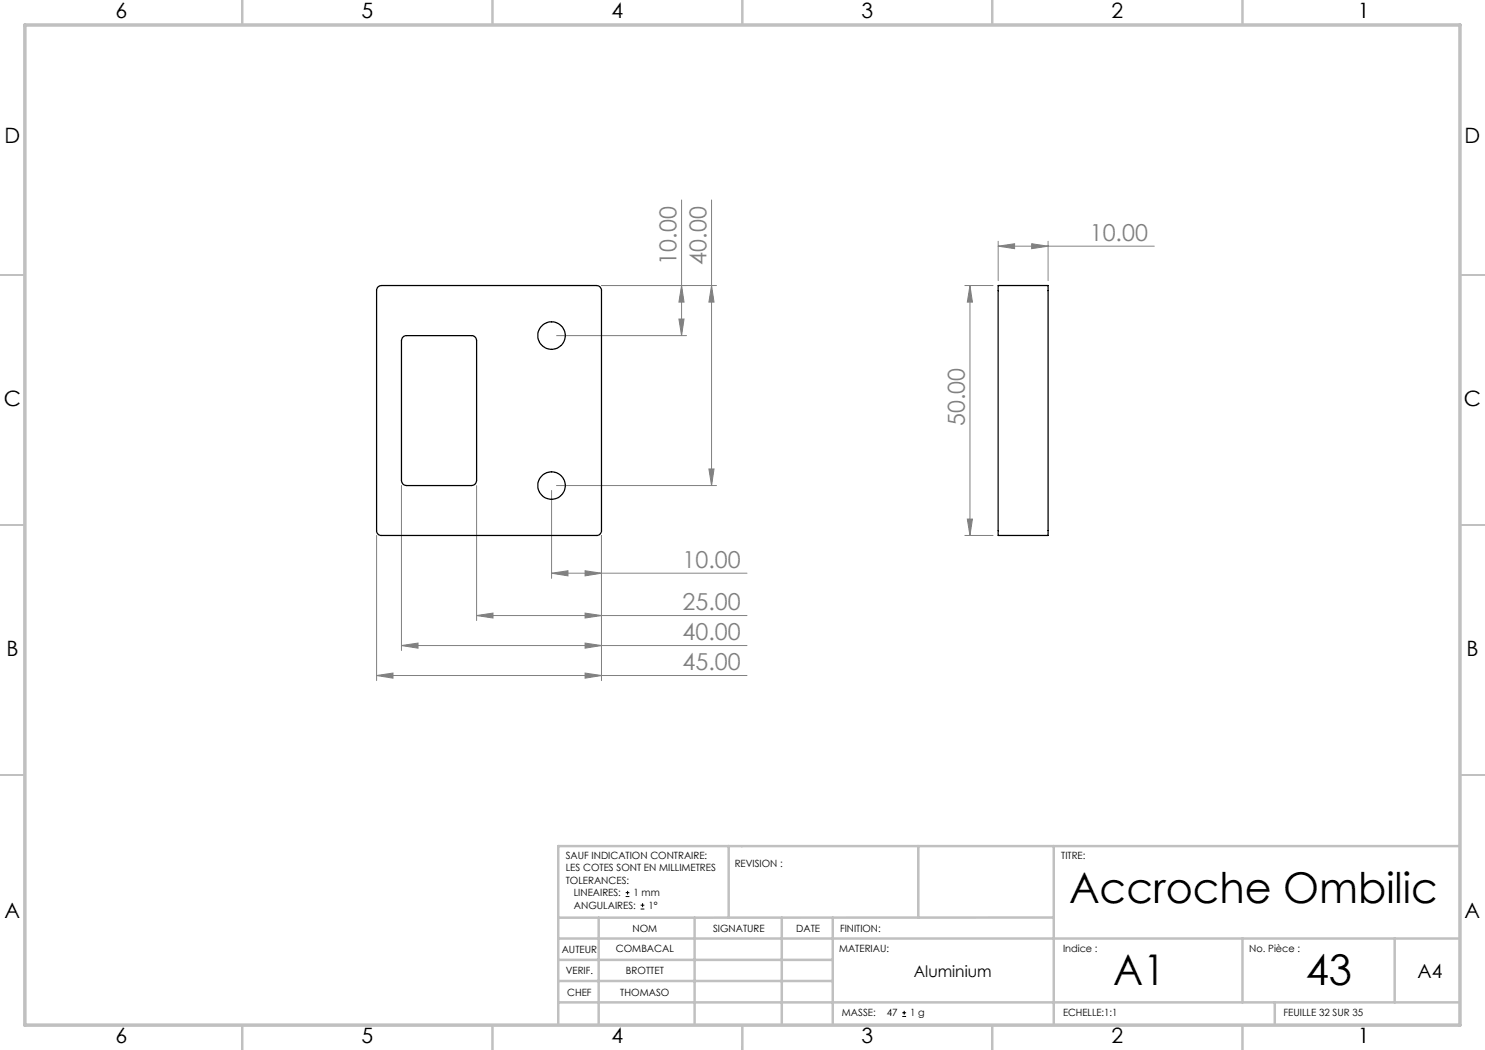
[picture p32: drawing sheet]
<svg xmlns="http://www.w3.org/2000/svg" width="297mm" height="210mm" viewBox="0 0 297 210" stroke-linecap="round" stroke-linejoin="round" font-family="sans-serif">
<defs><g id="words">
<g font-size="8.5">
<text x="213.8" y="180.6">Accroche Ombilic</text>
<text x="222.6" y="196.9">A1</text>
<text x="261.2" y="196.9">43</text>
</g>
<g font-size="4.7" fill="#808080">
<text x="135.3" y="52.9" transform="rotate(-90 135.3 52.9)">10.00</text>
<text x="141.3" y="52.9" transform="rotate(-90 141.3 52.9)">40.00</text>
<text x="218" y="48.2">10.00</text>
<text x="193" y="85.3" transform="rotate(-90 193 85.3)">50.00</text>
<text x="136.5" y="113.6">10.00</text>
<text x="136.5" y="122.1">25.00</text>
<text x="136.5" y="128.1">40.00</text>
<text x="136.5" y="134.1">45.00</text>
</g>
<g font-size="4.2">
<text x="23.1" y="3.6">6</text>
<text x="72.3" y="3.6">5</text>
<text x="122.3" y="3.6">4</text>
<text x="172.3" y="3.6">3</text>
<text x="222.3" y="3.6">2</text>
<text x="271.6" y="3.6">1</text>
<text x=".9" y="28.6">D</text>
<text x="292.9" y="28.6">D</text>
<text x=".8" y="81.1">C</text>
<text x="292.8" y="81.1">C</text>
<text x="1.3" y="131.1">B</text>
<text x="293.3" y="131.1">B</text>
<text x=".9" y="183.6">A</text>
<text x="292.9" y="183.6">A</text>
<text x="23.1" y="208.6">6</text>
<text x="72.3" y="208.6">5</text>
<text x="122.3" y="208.6">4</text>
<text x="172.3" y="208.6">3</text>
<text x="222.3" y="208.6">2</text>
<text x="271.6" y="208.6">1</text>
</g>
<text font-size="3.9" x="283.5" y="195.6">A4</text>
<text font-size="3.2" x="182.8" y="195.5">Aluminium</text>
<g font-size="2">
<text x="113.1" y="171.8">SAUF INDICATION CONTRAIRE:</text>
<text x="146.9" y="173.3">REVISION :</text>
<text x="212.3" y="171.8">TITRE:</text>
<text x="113.1" y="174.3">LES COTES SONT EN MILLIMETRES</text>
<text x="113.1" y="176.8">TOLERANCES:</text>
<text x="114.8" y="179.3">LINEAIRES:</text>
<text x="126.7" y="179.3">1 mm</text>
<text x="114.8" y="181.8">ANGULAIRES:</text>
<text x="129.7" y="181.8">1°</text>
<text x="112.4" y="190.5">AUTEUR</text>
<text x="123.2" y="190.4">COMBACAL</text>
<text x="126.5" y="186.4">NOM</text>
<text x="142.6" y="186.4">SIGNATURE</text>
<text x="159.2" y="186.4">DATE</text>
<text x="167.8" y="190.3">MATERIAU:</text>
<text x="168" y="186.4">FINITION:</text>
<text x="212.6" y="190.3">Indice :</text>
<text x="249.9" y="190.3">No. Pièce :</text>
<text x="113.1" y="194.9">VERIF.</text>
<text x="125.2" y="194.8">BROTTET</text>
<text x="113.4" y="199.2">CHEF</text>
<text x="124.1" y="199.2">THOMASO</text>
<text x="168.4" y="203.3">MASSE:</text>
<text x="177.3" y="203.3">47</text>
<text x="182" y="203.3">1 g</text>
<text x="212.6" y="203.3">ECHELLE:1:1</text>
<text x="256.7" y="203.3">FEUILLE 32 SUR 35</text>
</g>
</g></defs>
<path d="M125.1 179.3h.8M125.1 178.5h.8M125.5 178.2v.7M128.1 181.8h.8M128.1 181h.8M128.5 180.6v.8M180.4 203.3h.8M180.4 202.6h.8M180.8 202.2v.7" fill="none" stroke="#000" stroke-width=".2"/>
<g fill="none" stroke="#808080" stroke-width=".2">
<path d="M136.3 40v27.1M142.3 40v57.1M136.3 57.1l.5 3.3h-1zM142.3 57.1l.5 3.3h-1zM143.3 57.1h-23M193 57.1h5.6M194 57.1l.5 3.3h-1zM194 57.1v50M199.6 49.2l3.3-.5v1zM199.6 48.3v7.8M199.6 49.2h31.3M206.3 48.7l3.3 .5-3.3 .5z"/>
<path d="M209.6 48.3v7.8M111.3 67.1h26M135.8 63.8h1l-.5 3.3zM80.3 97.1v33M95.3 97.1v27M110.3 98.1v17.6M111.3 97.1h32M141.8 93.8h1l-.5 3.3zM75.3 107.1v29M110.3 114.6l3.3-.4v1zM110.3 114.6h39.1M117 114.2l3.3 .4-3.3 .6z"/>
<path d="M120.3 107.1v29M193 107.1h5.6M193.5 103.8h1l-.5 3.3zM75.3 135.1l3.3-.5v1zM75.3 135.1h74.1M80.3 129.1l3.3-.5v1zM80.3 129.1h69.1M95.3 123.1l3.3-.5v1zM95.3 123.1h54.1M117 122.6l3.3 .5-3.3 .5zM117 128.6l3.3 .5-3.3 .5zM117 134.6l3.3 .5-3.3 .5z"/>
</g>
<path d="M148.4 169.2v.3" fill="none" stroke="#c0c0c0" stroke-width=".2"/>
<g fill="none" stroke="#c0c0c0" stroke-width=".35">
<path d="M48.5 0v5M98.5 0v5M148.5 0v5M198.5 0v5M248.5 0v5M0 55h5M292 55h5.1M0 105h5M292 105h5.1M0 155h5M292 155h5.1M48.5 205v5.1"/>
<path d="M98.5 205v5.1M148.4 209.4v.7M148.5 205v5.1M198.5 205v5.1M248.5 205v5.1"/>
</g>
<g fill="none" stroke="#c0c0c0" stroke-width=".5">
<path d="M145.7 169.2v14.3M183.7 169.2v14.3M210.7 169.2v35.5M291.9 169.2h-180.2v35.5M111.9 196.2h54.6M111.9 192h54.6M111.9 187.7h180M119.7 183.5v21.2M138.9 183.5v21.2M156.4 183.5v21.2M166.5 183.5v21.2M210.7 183.5h-98.8"/>
<path d="M248.5 187.7v12.8M278.9 187.7v12.8M111.9 200.5h180M255 200.5v4.2"/>
</g>
<path d="M5 5h287v200h-287z" fill="none" stroke="#c0c0c0" stroke-width=".7"/>
<g fill="#808080">
<path d="M117 114.2l3.3 .4-3.3 .6zM110.3 114.6l3.3-.4v1zM117 122.6l3.3 .5-3.3 .5zM95.3 123.1l3.3-.5v1zM117 128.6l3.3 .5-3.3 .5zM80.3 129.1l3.3-.5v1zM117 134.6l3.3 .5-3.3 .5zM75.3 135.1l3.3-.5v1zM206.3 48.7l3.3 .5-3.3 .5zM199.6 49.2l3.3-.5v1z"/>
<path d="M141.8 93.8h1l-.5 3.3zM142.3 57.1l.5 3.3h-1z"/>
<path d="M136.3 57.1l.5 3.3h-1zM135.8 63.8h1l-.5 3.3zM194 57.1l.5 3.3h-1zM193.5 103.8h1l-.5 3.3z"/>
</g>
<g fill="none" stroke="#000" stroke-width=".25">
<path d="M75.6 57.4l.7-.3h43a.97 .97 0 0 1 1 1v48a.96 .96 0 0 1-1 1h-43a.96 .96 0 0 1-1-1v-48.2zM199.6 57.1h10v50h-10zM80.8 67.3l.3-.2h13.2a1.02 1.02 0 0 1 1 1v28a1.02 1.02 0 0 1-1 1h-13a1.02 1.02 0 0 1-1-1v-28l.2-.6z"/>
<circle cx="110.3" cy="67.1" r="2.75"/>
<circle cx="110.3" cy="97.1" r="2.75"/>
</g>
<use href="#words"/>
</svg>
